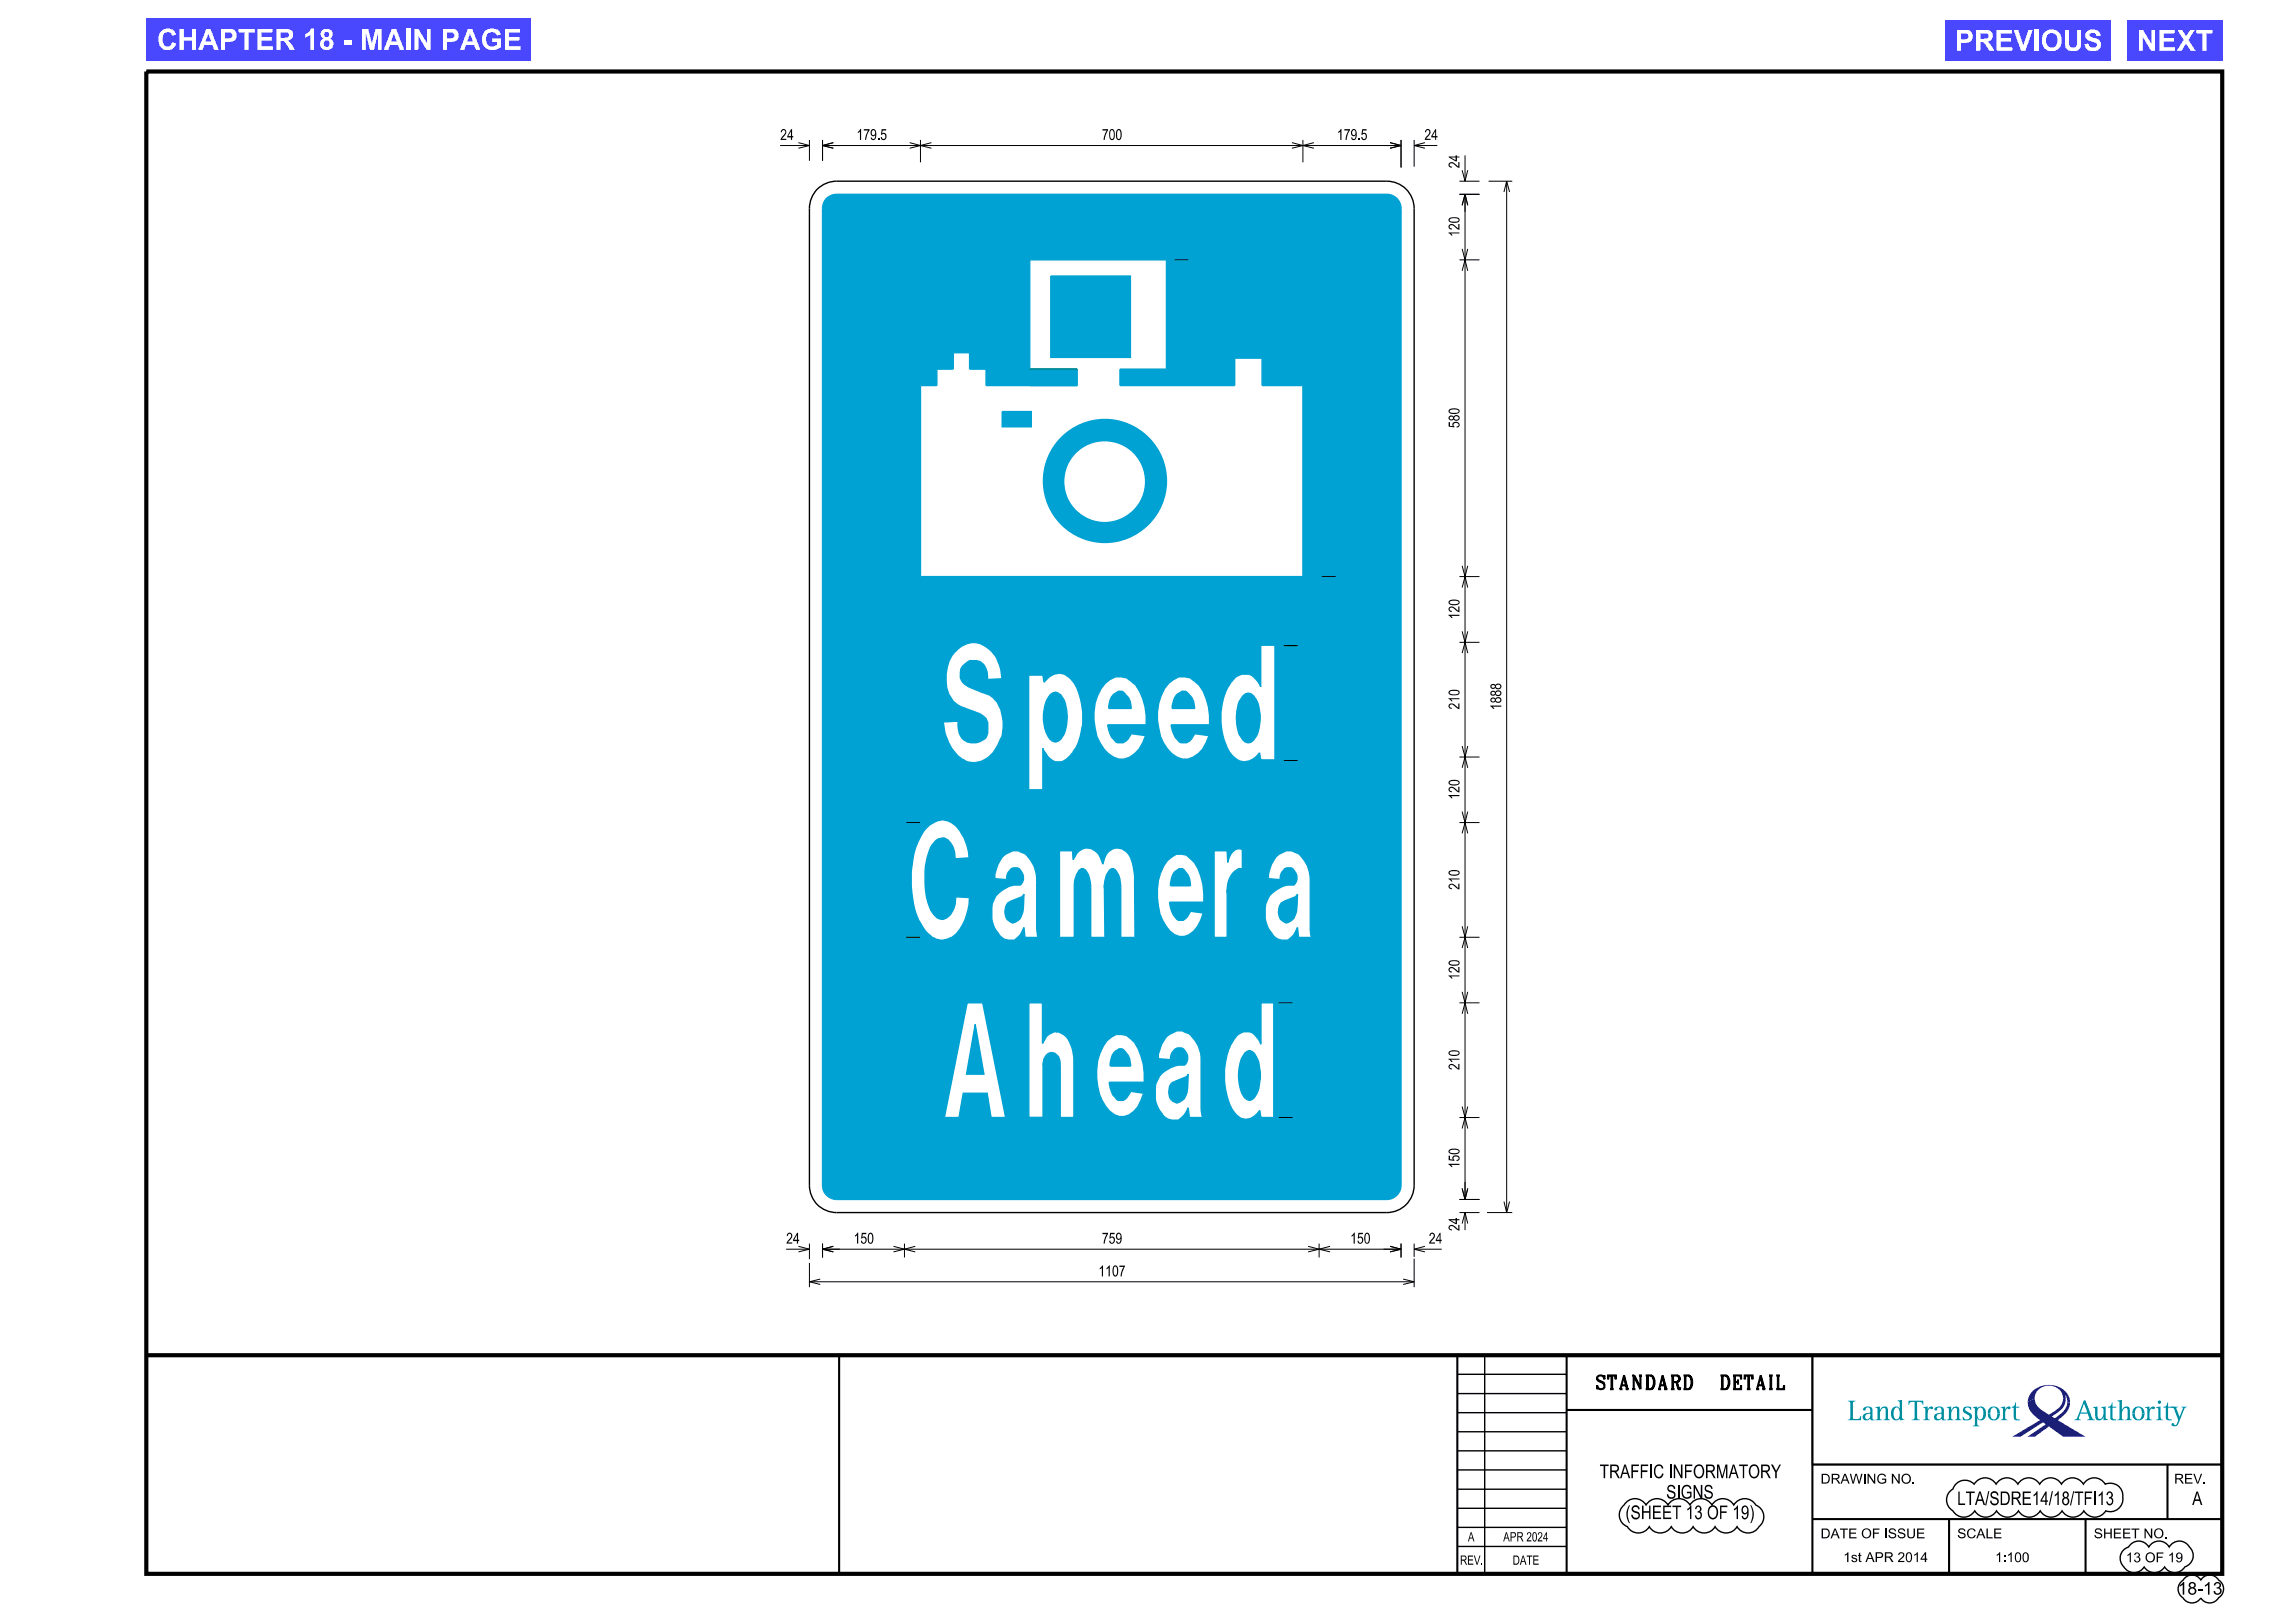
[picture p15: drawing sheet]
<svg xmlns="http://www.w3.org/2000/svg" width="420mm" height="297mm" viewBox="0 0 420 297" stroke-linecap="round" stroke-linejoin="round" font-family="sans-serif">
<defs><g id="words">
<g font-size="3.8" fill="#fff">
<text x="28.7" y="9.1">CHAPTER 18 - MAIN PAGE</text>
<text x="357.8" y="9.3">PREVIOUS</text>
<text x="391.1" y="9.3">NEXT</text>
</g>
<g font-size="2.5">
<text x="292.3" y="254.2">STANDARD</text>
<text x="313.9" y="254.2">DETAIL</text>
<text x="292.8" y="270.5">TRAFFIC INFORMATORY</text>
<text x="304.9" y="274.3">SIGNS</text>
<text x="358.2" y="275.4">LTA/SDRE14/18/TFI13</text>
<text x="401.2" y="275.4">A</text>
<text x="297.5" y="278">(SHEET 13 OF 19)</text>
</g>
<text font-size="2.3" x="398.5" y="291.8">18-13</text>
<g font-size="2">
<text x="142.8" y="25.6">24</text>
<text x="156.7" y="25.6">179.5</text>
<text x="201.6" y="25.6">700</text>
<text x="244.7" y="25.6">179.5</text>
<text x="260.7" y="25.6">24</text>
<text x="143.9" y="227.6">24</text>
<text x="156.2" y="227.6">150</text>
<text x="201.6" y="227.6">759</text>
<text x="247.1" y="227.6">150</text>
<text x="261.5" y="227.6">24</text>
<text x="201" y="233.6">1107</text>
</g>
<g font-size="1.8">
<text x="333.2" y="271.5">DRAWING NO.</text>
<text x="397.9" y="271.5">REV.</text>
<text x="333.2" y="281.5">DATE OF ISSUE</text>
<text x="358.2" y="281.5">SCALE</text>
<text x="383.2" y="281.5">SHEET NO.</text>
<text x="337.3" y="285.8">1st APR 2014</text>
<text x="365.1" y="285.9">1:100</text>
<text x="389" y="285.9">13 OF 19</text>
</g>
<g font-size="1.7">
<text x="267.2" y="286.3">REV.</text>
<text x="268.6" y="282.1">A</text>
<text x="275.1" y="282.1">APR 2024</text>
<text x="276.8" y="286.3">DATE</text>
</g>
</g></defs>
<g fill="#00a2d3">
<path d="M178.5 187.5l1.6 9.1h-3.2z"/>
<path d="M192.3 50.5h14.6v14.9h-14.6z"/>
<path d="M183.4 75.3h5.3v2.8h-5.3z"/>
<path d="M192.2 127.2a1.23 1.23 0 0 1 1.9 0 6.4 6.4 0 0 1 1.2 4.1 6.3 6.3 0 0 1-1.2 4 1.23 1.23 0 0 1-1.9 0 7.5 7.5 0 0 1 0-8.1z" fill-rule="evenodd"/>
<path d="M203.7 127.2l.4-.3a1.21 1.21 0 0 1 2 .3 3.2 3.2 0 0 1 .9 2.4h-4.1l.2-1.4z" fill-rule="evenodd"/>
<path d="M215.3 127.2l.4-.3a1.25 1.25 0 0 1 2 .3 3.4 3.4 0 0 1 1 2.4h-4.2l.3-1.4z" fill-rule="evenodd"/>
<path d="M184.4 165.3l.6-.4 2-.8 .4-.5a7.3 7.3 0 0 1-.7 4.5l-.9 .6-.5 .2a2.25 2.25 0 0 1-.9-3.6z" fill-rule="evenodd"/>
<path d="M214.9 159.6l.4-.3a.95 .95 0 0 1 1.3-.2 3.8 3.8 0 0 1 1.3 3h-3.7l.2-1.5z" fill-rule="evenodd"/>
<path d="M191 88a11.2 11.2 0 0 0 22.5 0 11.2 11.2 0 0 0-22.5 0zM194.7 88.1a7.5 7.5 0 0 1 15 0 7.5 7.5 0 0 1-15 0z" fill-rule="evenodd"/>
<path d="M192.3 50.5h14.6v14.9h-14.6z" fill-rule="evenodd"/>
<path d="M183.4 75.3h5.3v2.8h-5.3z" fill-rule="evenodd"/>
<path d="M234.5 165.3l.5-.4 2.1-.8 .4-.5a7.3 7.3 0 0 1-.7 4.5l-.9 .6-.5 .2a2.25 2.25 0 0 1-.9-3.6z" fill-rule="evenodd"/>
<path d="M203.9 192.6l.7-.5a.88 .88 0 0 1 1 0 3.8 3.8 0 0 1 1.3 3h-3.7l.2-1.5z" fill-rule="evenodd"/>
<path d="M214.4 198.2l2.7-1.1 .4-.5-.2 2.4a2.97 2.97 0 0 1-1.4 2.7l-.5 .2a2.02 2.02 0 0 1-1.4-2.9z" fill-rule="evenodd"/>
<path d="M227.5 127.3a1.2 1.2 0 0 1 1.9 0 6.7 6.7 0 0 1 1.2 4 9.3 9.3 0 0 1-.6 3.3 1.72 1.72 0 0 1-1.6 1.3 2.45 2.45 0 0 1-1.7-1.8 8.3 8.3 0 0 1 .3-6.1z" fill-rule="evenodd"/>
<path d="M227.8 192.8a1.06 1.06 0 0 1 1.8 0 8.1 8.1 0 0 1 0 8.1 1.06 1.06 0 0 1-1.8 0 7 7 0 0 1-1.1-4.2 6.9 6.9 0 0 1 1.1-3.9z" fill-rule="evenodd"/>
<path d="M151.3 36.3l1-.6 .8-.1h100.7a2.59 2.59 0 0 1 2.6 2.6v178.7a2.65 2.65 0 0 1-2.6 2.6h-100.7a2.59 2.59 0 0 1-2.6-2.6v-178.7l.3-1.2zM174.7 119.4a7.9 7.9 0 0 0-1.1 7.6l.8 1.3 .8 .7 4.2 1.6 1 .9a3.6 3.6 0 0 1-.1 3.6 2.93 2.93 0 0 1-4.8-1l-.2-1.1v-1l-2.7 .1a9.1 9.1 0 0 0 3.5 6.8 4.2 4.2 0 0 0 5.7-1.1l.7-1.2a7.6 7.6 0 0 0-.3-8.4 3.8 3.8 0 0 0-2.5-1.5l-2.4-1a2.52 2.52 0 0 1-1.5-3 2.52 2.52 0 0 1 2.9-1.8 2.39 2.39 0 0 1 2 2.1l.1 1.4 2.6-.2a8 8 0 0 0-2.2-5.3 4.2 4.2 0 0 0-6.5 .5zM202.3 125a10.1 10.1 0 0 0-.3 12.1 4.2 4.2 0 0 0 3.7 1.8 5.6 5.6 0 0 0 4-4.3l-2.7-.3a2.15 2.15 0 0 1-2.8 1.5 4.2 4.2 0 0 1-1.5-3.2h7.1a11.2 11.2 0 0 0-2-7.3l-.8-.6a3.3 3.3 0 0 0-4.7 .3zM213.9 125a10 10 0 0 0 .5 12.9 3.4 3.4 0 0 0 4.9 0l.8-.8 1.2-2.5-2.6-.3a2.12 2.12 0 0 1-2.9 1.5 4.6 4.6 0 0 1-1.5-3.2h7.1a11.2 11.2 0 0 0-2-7.3l-.7-.6a3.1 3.1 0 0 0-3.9-.3zM169.9 151.2a12 12 0 0 0-3 7.4 20.3 20.3 0 0 0 1.2 9.8 6.8 6.8 0 0 0 3.2 3.5 3.9 3.9 0 0 0 4.4-1.9 11.2 11.2 0 0 0 1.7-5.8l-2.5-.1a4 4 0 0 1-2.3 4.1 1.89 1.89 0 0 1-1.7-.8 10.2 10.2 0 0 1-1.6-5.6 13.7 13.7 0 0 1 1.2-7.1 2.02 2.02 0 0 1 2.6-1.2 3.7 3.7 0 0 1 1.7 3.7l2.5-.2a8.3 8.3 0 0 0-3.2-6.5 3.2 3.2 0 0 0-3.8 .4zM183.4 156.8a6.8 6.8 0 0 0-1.3 4l2.1 .2a2.11 2.11 0 0 1 1.3-2.2 1.32 1.32 0 0 1 1.6 1 1.76 1.76 0 0 1-.4 2.2 5.2 5.2 0 0 0-4.5 1.9 6 6 0 0 0 1.6 8l.7 .1h1.2a4.2 4.2 0 0 0 1.7-2.3l.2 1.9h2.5l-.2-.2-.2-1.4v-9.4a6.1 6.1 0 0 0-2.2-4.4 4.1 4.1 0 0 0-2.2-.5l-1.3 .6zM193.9 155.7v15.9h2.7v-9.6a3.6 3.6 0 0 1 1.3-3h.3a3.5 3.5 0 0 1 1.4 3.1v9.5h2.6l-.1-9.6a3.5 3.5 0 0 1 1.4-3h.3a3.6 3.6 0 0 1 1.3 3.1v9.5h2.6l-.1-9.6a10.7 10.7 0 0 0-1-5.7 2.4 2.4 0 0 0-2.4-1.1 2.4 2.4 0 0 0-2 1.6l-.4 1.3-.3-.8a2.53 2.53 0 0 0-1.8-2 2.53 2.53 0 0 0-2.6 .9l-.7 1.1-.1-1.6zM213.6 157.5a11.2 11.2 0 0 0-.2 12 3.2 3.2 0 0 0 4.2 1.6 6.2 6.2 0 0 0 2.6-4l-2.3-.3-.9 1.3-.5 .3h-.8a4.1 4.1 0 0 1-1.7-3.3h6.3a11.8 11.8 0 0 0-1.7-7.3l-.7-.6a2.52 2.52 0 0 0-3.5-.4zM233.5 156.8a6.8 6.8 0 0 0-1.4 4l2.1 .2a2.11 2.11 0 0 1 1.3-2.2 1.32 1.32 0 0 1 1.7 1 1.76 1.76 0 0 1-.4 2.2 5.2 5.2 0 0 0-4.5 1.9 6 6 0 0 0 1.6 8l.7 .1h1.1a4 4 0 0 0 1.8-2.3l.1 1.9h2.6l-.2-.2-.2-1.4v-9.4a6.1 6.1 0 0 0-2.2-4.4 4.1 4.1 0 0 0-2.2-.5l-1.3 .6zM177 183.5l-4.2 21h2.7l.8-4.4h4.4l.7 4.4h2.6l-4.2-21zM202.6 190.5a10.9 10.9 0 0 0-.2 12 3.3 3.3 0 0 0 4.3 1.5l.8-.7 .7-.8 1.1-2.4-2.4-.4a2.04 2.04 0 0 1-2.3 1.7l-.2-.2a4.1 4.1 0 0 1-1.4-3.2h6.4a11.7 11.7 0 0 0-1.8-7.2l-.7-.7a2.9 2.9 0 0 0-4.3 .4zM213.4 189.8a7.2 7.2 0 0 0-1.4 3.9l2.2 .2a1.93 1.93 0 0 1 2.1-2.1 1.91 1.91 0 0 1 .4 3.1 5.5 5.5 0 0 0-4.5 2 6 6 0 0 0 1.1 7.6l.5 .3 .7 .2h1.2a4.4 4.4 0 0 0 1.8-2.3l.2 1.8h2.5l-.2-.2-.2-1.3v-9.4a6.1 6.1 0 0 0-2.2-4.5l-1.2-.5h-1l-1.4 .7zM188.5 47.6v20h8.6v3h-16.7v-3h-3v-3h-3v3h-3v3h-2.9v34.9h69.9v-34.9h-7.4v-5.1h-5v5.1h-21v-3h8.5v-20zM188.2 123.5v21h2.7v-7.6a4 4 0 0 0 2.2 2.5h1.2a7.3 7.3 0 0 0 3.6-5.6 12.1 12.1 0 0 0-.1-5.6l-.2-.9a5.8 5.8 0 0 0-2.8-3.9 3.2 3.2 0 0 0-3.7 1.4l-.2-1.3zM230.7 118.1v7.6a3 3 0 0 0-3.9-2.2 5.1 5.1 0 0 0-2.4 2.8 13.2 13.2 0 0 0-.7 7.6 7.5 7.5 0 0 0 2.8 5.2 3.1 3.1 0 0 0 4-1.3l.2 1.3h2.6v-21zM222.1 155.7v15.9h2.5v-8.8a4.2 4.2 0 0 1 2.1-3.8h.7v-3.5a1.66 1.66 0 0 0-2.3 1.2l-.4 1.1-.1-2.1zM188.3 183.5v21h2.6v-9.9a1.83 1.83 0 0 1 1.6-2 1.92 1.92 0 0 1 1.5 2.2v9.7h2.5v-11.1l-.1-.5a5.2 5.2 0 0 0-1.8-3.6 2.13 2.13 0 0 0-3 .3l-.8 1.4v-7.5zM230.8 183.5v7.6l-.5-1a2.6 2.6 0 0 0-2.7-1.3 4.2 4.2 0 0 0-2.6 3 14 14 0 0 0-.7 7.6 7.6 7.6 0 0 0 2.6 5.1 2.46 2.46 0 0 0 3.3-.8l.3-.5 .3 1.3h2.3v-21z" fill-rule="evenodd"/>
<path d="M203.7 127.2l.9-.7h.7a3.5 3.5 0 0 1 1.7 3.1h-4.1a3.5 3.5 0 0 1 .8-2.4z" fill-rule="evenodd"/>
<path d="M215.3 127.2l.4-.3a1.13 1.13 0 0 1 1.5-.2l.9 1 .3 .6 .3 1.3h-4.2a4 4 0 0 1 .8-2.4z" fill-rule="evenodd"/>
<path d="M184.4 165.3l.6-.4 2-.8 .4-.5a7.3 7.3 0 0 1-.7 4.5l-.9 .6-.5 .2a2.25 2.25 0 0 1-.9-3.6z" fill-rule="evenodd"/>
<path d="M214.9 159.6l.9-.6h.6a3.6 3.6 0 0 1 1.5 3.1h-3.7a4.4 4.4 0 0 1 .7-2.5z" fill-rule="evenodd"/>
<path d="M234.5 165.3l.5-.4 2.1-.8 .4-.5a7.3 7.3 0 0 1-.7 4.5l-.9 .6-.5 .2a2.25 2.25 0 0 1-.9-3.6z" fill-rule="evenodd"/>
<path d="M203.9 192.6l.9-.7h.6a3.6 3.6 0 0 1 1.5 3.2h-3.7a4.1 4.1 0 0 1 .7-2.5z" fill-rule="evenodd"/>
<path d="M214.4 198.2l2.7-1.1 .4-.5-.2 2.4a2.97 2.97 0 0 1-1.4 2.7l-.5 .2a2.02 2.02 0 0 1-1.4-2.9z" fill-rule="evenodd"/>
<path d="M191 88a11.3 11.3 0 0 0 22.5 0 11.3 11.3 0 0 0-22.5 0zM194.7 88.1a7.5 7.5 0 0 1 15 0 7.5 7.5 0 0 1-15 0z" fill-rule="evenodd"/>
<path d="M192.2 127.2a1.23 1.23 0 0 1 1.9 0 7.5 7.5 0 0 1 1.1 5.4 4 4 0 0 1-1.5 3 1.1 1.1 0 0 1-1.5-.3 7.4 7.4 0 0 1 0-8.1z" fill-rule="evenodd"/>
<path d="M227.5 127.3a1.2 1.2 0 0 1 1.9 0 7.3 7.3 0 0 1 0 8.1 1.19 1.19 0 0 1-1.9 0 6.2 6.2 0 0 1-1.2-4.3 5.8 5.8 0 0 1 1.2-3.8z" fill-rule="evenodd"/>
<path d="M227.8 192.8a1.06 1.06 0 0 1 1.8 0 8 8 0 0 1 0 8.1 1.06 1.06 0 0 1-1.8 0 8 8 0 0 1 0-8.1z" fill-rule="evenodd"/>
</g>
<path d="M26.8 13.1h379.9v274.9h-379.9zM26.8 248h379.9" fill="none" stroke="#000" stroke-width=".76" stroke-linecap="butt"/>
<path d="M153.6 248v40M266.7 248v40M286.7 258h45M286.7 248v40M331.7 248v40M331.7 268h75M331.7 278h75M356.7 278v10M381.7 278v10M396.7 268v10" fill="none" stroke="#000" stroke-width=".38"/>
<path d="M266.7 258.5h20M266.7 255h20M266.7 251.5h20M271.7 248v40M331.7 248h75v20h-75zM266.7 279.5h20M266.7 276h20M266.7 272.5h20M266.7 269h20M266.7 265.5h20M266.7 262h20M266.7 283h20" fill="none" stroke="#000" stroke-width=".25"/>
<g fill="#008c95">
<path d="M338.2 256.3h1.4v.1l-.3 .1-.2 .2v2.7a.28 .28 0 0 0 .4 .3l.7-.1 .3-.5h.1v.8h-2.4l.4-.4v-2.8z" fill-rule="evenodd"/>
<path d="M341.1 257.6l-.1 .1a.27 .27 0 0 0 0 .3 .27 .27 0 0 0 .4 .1 .27 .27 0 0 0 .1-.4l.2-.1a.54 .54 0 0 1 .6 .7v.2l-.5 .1a.73 .73 0 0 0-.9 .4 .73 .73 0 0 0 .3 .9h.5l.6-.4 .2 .4h.5v-.1a.22 .22 0 0 1-.2 0 .22 .22 0 0 1-.1-.3l-.1-1.8-.5-.3h-.5zM341.4 259l.3-.2 .6-.1-.1 .7-.4 .3h-.2l-.2-.2z" fill-rule="evenodd"/>
<path d="M343.2 257.5l.8-.1v.7l.5-.6 .2-.1 .6 .1 .2 .4v1.5a.33 .33 0 0 0 .4 .4v.1h-1.2l.4-.3v-1.7l-.2-.3-.4 .1-.4 .7-.1 1.2 .4 .3h-1.2l.1-.1a.29 .29 0 0 0 .2-.1 .29 .29 0 0 0 .1-.3v-1.6z" fill-rule="evenodd"/>
<path d="M347.3 256.3l.8-.1v3.3l.4 .3-.8 .1v-.4l-.3 .4h-.4a1.41 1.41 0 0 1-.6-2.3l.4-.2h.4l.5 .4v-1.2zM346.8 257.7l-.3 .7 .1 .9a.5 .5 0 0 0 .6 .4 .5 .5 0 0 0 .4-.5l.1-.9-.2-.5a.47 .47 0 0 0-.7-.1z" fill-rule="evenodd"/>
<path d="M349.3 256.3h2.7v.8h-.1l-.3-.5-.8-.1v2.9l.2 .3 .4 .1v.1h-1.6v-.1l.5-.1 .1-.2v-3l-.7 .1-.2 .1-.1 .4h-.1z" fill-rule="evenodd"/>
<path d="M352 257.5l.8-.1v.5l.3-.4 .5-.1 .2 .3-.4 .2a.41 .41 0 0 0-.5 0 .41 .41 0 0 0-.1 .5v1.2l.4 .3h-1.2l.4-.3v-1.8z" fill-rule="evenodd"/>
<path d="M354.1 257.6l.5-.2 .7 .1a.6 .6 0 0 1 .4 .7v1.3a.25 .25 0 0 0 .2 .3 .25 .25 0 0 0 .2 0v.1h-.6l-.2-.4-.3 .4h-.6l-.4-.4a.89 .89 0 0 1 1.1-1h.2v-.6l-.1-.3h-.3a.44 .44 0 0 0-.5 .5 .26 .26 0 0 1-.4-.1 .26 .26 0 0 1 .1-.4zM354.5 259l-.1 .4 .3 .3 .3-.1 .3-.2v-.7z" fill-rule="evenodd"/>
<path d="M356.3 257.5l.8-.1v.7l.4-.6 .3-.1 .6 .1 .2 .4v1.7l.4 .3h-1.2l.3-.3v-1.7l-.2-.3-.3 .1-.2 .2-.3 .7v.9l.4 .4h-1.2l.4-.3v-1.8z" fill-rule="evenodd"/>
<path d="M359.4 257.6l.4-.2 .9 .1 .1 .5h-.2l-.2-.4h-.4a.41 .41 0 0 0-.3 .4 .41 .41 0 0 0 .4 .4l.7 .5 .1 .4-.1 .3-.6 .3h-1v-.6h.1l.2 .3 .2 .1h.5l.3-.3-.2-.4-1-.7-.1-.5z" fill-rule="evenodd"/>
<path d="M361 257.5l.4 .3v2.8a.28 .28 0 0 1-.4 .3v.1h1.3l-.5-.3v-1.2l.3 .3 .4 .1a1.23 1.23 0 0 0 .9-1.7v-.1a.84 .84 0 0 0-.7-.7 .84 .84 0 0 0-.9 .4v-.4zM362.1 257.7a.58 .58 0 0 1 .7 0 .58 .58 0 0 1 .2 .6l-.1 1a.51 .51 0 0 1-.7 .4 .51 .51 0 0 1-.3-.7v-.8z" fill-rule="evenodd"/>
<path d="M364.1 257.7l.7-.3a1.11 1.11 0 0 1 1.2 1.3h-.5l-.1-.7a.59 .59 0 0 0-.7-.4 .59 .59 0 0 0-.4 .7l-.1 .4h-.4l.1-.6z" fill-rule="evenodd"/>
<path d="M363.8 258.7h.4l.1 .6a.58 .58 0 0 0 .7 .4 .58 .58 0 0 0 .5-.6v-.4h.5l-.3 .8a1.11 1.11 0 0 1-1.3 .3 1.11 1.11 0 0 1-.6-1.1z" fill-rule="evenodd"/>
<path d="M366.1 257.5l.9-.1v.5l.3-.4 .5-.1 .1 .3-.3 .2a.41 .41 0 0 0-.5 0 .41 .41 0 0 0-.1 .5v1.2l.4 .3h-1.3l.4-.2 .1-.3v-1.5l-.1-.2z" fill-rule="evenodd"/>
<path d="M368.8 256.6h.1v.8h.6v.2h-.6l.1 2 .2 .1h.4v.2h-.7a.56 .56 0 0 1-.4-.8v-1.5h-.3v-.2l.3-.1z" fill-rule="evenodd"/>
<path d="M381.4 256.3l-1.2 3.1-.6 .5h1.2v-.1a.28 .28 0 0 1-.3-.1 .28 .28 0 0 1 0-.4l.2-.6h1.4l.2 .7a.24 .24 0 0 1 .1 .3 .24 .24 0 0 1-.3 .1l-.1 .1h1.4l-.6-.5-1.2-3.1zM381.4 256.9l.6 1.6h-1.2z" fill-rule="evenodd"/>
<path d="M383 257.5l.9-.1v1.8v.3l.4 .2 .4-.2 .3-.7-.1-1.1-.4-.2 .8-.1v2l.1 .2 .4 .2-.8 .1-.1-.6-.4 .6h-.7l-.4-.7v-1.4z" fill-rule="evenodd"/>
<path d="M386.5 256.6h.1v.8h.7v.2h-.7v1.9l.2 .2h.5v.2h-.7a.54 .54 0 0 1-.4-.8v-1.5h-.4v-.2l.5-.2z" fill-rule="evenodd"/>
<path d="M387.5 256.3l.8-.1v1.9l.5-.6 .6-.1 .2 .1 .2 .5v1.4a.29 .29 0 0 0 .1 .3 .29 .29 0 0 0 .3 .1v.1h-1.3l.5-.4v-1.6l-.2-.2a.87 .87 0 0 0-.9 1.1v.6a.33 .33 0 0 0 .4 .4v.1h-1.2v-.1a.29 .29 0 0 0 .3-.1 .29 .29 0 0 0 .1-.3v-2.8z" fill-rule="evenodd"/>
<path d="M390.2 258.7h.5l.1 .6a.6 .6 0 0 0 .7 .4 .6 .6 0 0 0 .5-.7v-.3h.5l-.1 .5-.2 .3a1.11 1.11 0 0 1-1.3 .3 1.11 1.11 0 0 1-.7-1.1z" fill-rule="evenodd"/>
<path d="M390.5 257.7l.8-.3a1.11 1.11 0 0 1 1.2 1.3h-.5l-.1-.6a.6 .6 0 0 0-.7-.5 .6 .6 0 0 0-.5 .7v.4h-.5l.1-.6z" fill-rule="evenodd"/>
<path d="M392.6 257.5l.8-.1v.5l.3-.4 .5-.1 .2 .3-.4 .2a.41 .41 0 0 0-.5 0 .41 .41 0 0 0-.1 .5v1.2l.4 .3h-1.2l.4-.3v-1.8z" fill-rule="evenodd"/>
<path d="M394.6 257.5l.8-.1v2.2l.4 .3h-1.2l.4-.4v-1.6z" fill-rule="evenodd"/>
<path d="M396.6 256.6h.2v.8h1.2v.2h-1.2v1.9l.2 .2h.4v.2h-.7a.54 .54 0 0 1-.4-.8v-1.5h-.4v-.2l.5-.1z" fill-rule="evenodd"/>
<path d="M397.4 257.4h1.2v.1a.27 .27 0 0 0-.3 .2 .27 .27 0 0 0 .1 .3l.5 1.3 .6-1.5a.21 .21 0 0 0-.1-.2 .21 .21 0 0 0-.2-.1v-.1h1l-.5 .5-1.2 2.8-.3 .3h-.4a.3 .3 0 0 1-.4-.2 .3 .3 0 0 1 .3-.4 .3 .3 0 0 1 .3 .4l.3-.1 .3-.8-.8-2.2-.4-.1z" fill-rule="evenodd"/>
<circle cx="395.2" cy="256.6" r=".31"/>
</g>
<g fill="#171c8f">
<path d="M371.1 256.6l1.3-.7a3.5 3.5 0 0 0 2.2 2.8 .65 .65 0 0 0 1-.2 3.2 3.2 0 0 0 2-2.6l.4 .2a3.5 3.5 0 0 1-2.2 2.9l-.3 .2 .5 .3 .8-.5a3.2 3.2 0 0 0 1.5-2.3l.5-.1a3.9 3.9 0 0 1-2.1 3.2l-.1 .1 5 3h-4l-2.6-1.9-2.6 1.9h-1.3l3.3-2.3-.5-.3-4.2 2.6h-1.4l5-3-.4-.3a3.7 3.7 0 0 1-1.8-3z" fill-rule="evenodd"/>
<path d="M371.8 254.7a4.3 4.3 0 0 1 6.9 1l.1 .9-.5 .1-.1-.8-.3-.7 .1 .9-.4-.2a2.64 2.64 0 0 0-2.6-2.3 2.64 2.64 0 0 0-2.6 2.2v.1l-1.3 .7 .1-.7z" fill-rule="evenodd"/>
</g>
<path d="M297.5 275a2.31 2.31 0 0 1 3.7 .4 2.32 2.32 0 0 1 4.1 0 2.32 2.32 0 0 1 4 0 2.32 2.32 0 0 1 4 0 2.29 2.29 0 0 1 4 0 2.32 2.32 0 0 1 4 0 2.3 2.3 0 0 1 .6 4 2.32 2.32 0 0 1-4 0 2.32 2.32 0 0 1-4 0 2.32 2.32 0 0 1-4.1 0 2.29 2.29 0 0 1-3.9 0 2.32 2.32 0 0 1-4.1 0 2.32 2.32 0 0 1-4 0 2.3 2.3 0 0 1-.6-4zM357.9 271.7a2.31 2.31 0 0 1 3.4-.1 2.32 2.32 0 0 1 4 0 2.29 2.29 0 0 1 4 0 2.29 2.29 0 0 1 4 0 2.29 2.29 0 0 1 4 0 2.32 2.32 0 0 1 4 0 2.29 2.29 0 0 1 4 0 2.29 2.29 0 0 1 3.2 2.4 2.31 2.31 0 0 1-3.1 2.5 2.32 2.32 0 0 1-4 0 2.29 2.29 0 0 1-4 0 2.29 2.29 0 0 1-4 0 2.29 2.29 0 0 1-4 0 2.32 2.32 0 0 1-4 0 2.29 2.29 0 0 1-4 0 2.29 2.29 0 0 1-4 0 2.29 2.29 0 0 1 0-4zM388.7 283.5a2.59 2.59 0 0 0 1.4-1.1 2.1 2.1 0 0 1 3.1 .7 2.15 2.15 0 0 1 3.8 0 2.12 2.12 0 0 1 3.7 0 2.15 2.15 0 0 1-.9 3.6 2.15 2.15 0 0 1-3.7 0 2.18 2.18 0 0 1-3.7 0 2.15 2.15 0 0 1-3.7 0 2.15 2.15 0 0 1 0-3.2zM399.7 288.9a1.87 1.87 0 0 1 3.1 .2 1.89 1.89 0 0 1 3.2 0 1.89 1.89 0 0 1 0 3.3 1.88 1.88 0 0 1-3.2 0 1.89 1.89 0 0 1-3.3 0 1.89 1.89 0 0 1 0-3.2z" fill="none" stroke="#000" stroke-width=".25"/>
<g fill="#4a48ff">
<path d="M26.8 3.3h70.4v7.8h-70.4z"/>
<path d="M356 3.7h30.3v7.4h-30.3z"/>
<path d="M389.3 3.7h17.4v7.4h-17.4z"/>
</g>
<path d="M149.6 34.6l.9-.7 1-.5 1.6-.2h100.7a5 5 0 0 1 5 5v178.7a5 5 0 0 1-5 5h-100.7a4.9 4.9 0 0 1-5-5v-178.7l.3-1.7 .5-1zM188.5 67.6h8.6" fill="none" stroke="#000" stroke-width=".25"/>
<g fill="none" stroke="#00a2d3" stroke-width=".25">
<path d="M151.3 36.3l1-.6 .8-.1h100.7a2.59 2.59 0 0 1 2.6 2.6v178.7a2.65 2.65 0 0 1-2.6 2.6h-100.7a2.59 2.59 0 0 1-2.6-2.6v-178.7l.3-1.2zM188.5 47.6h25v20h-8.5v3h21v-5.1h5v5.1h7.4v34.9h-69.9v-34.9h2.9v-3h3v-3h3v3h3v3h16.7v-3h-8.6zM192.3 50.5h14.6v14.9h-14.6zM183.4 75.3h5.3v2.8h-5.3zM174.7 119.4a4.2 4.2 0 0 1 6.8-.2 8.3 8.3 0 0 1 1.9 5l-2.6 .2a3.5 3.5 0 0 0-1.4-3.3 3.4 3.4 0 0 0-2.2 0 2.55 2.55 0 0 0-1.5 2.3 2.55 2.55 0 0 0 1.6 2.3l2.4 1a5 5 0 0 1 3.8 4.6 7.2 7.2 0 0 1-1 5.3 4.7 4.7 0 0 1-5.9 2.6 8 8 0 0 1-3.9-6.4l-.1-.7 2.7-.1a3.5 3.5 0 0 0 1.8 3.8 3.1 3.1 0 0 0 3.5-1l.2-1.2a2.56 2.56 0 0 0-1.4-3l-3.5-1.3a5.2 5.2 0 0 1-2.8-4.5 7.6 7.6 0 0 1 1.6-5.4zM192.2 127.2a1.23 1.23 0 0 1 1.9 0 6.4 6.4 0 0 1 1.2 4.1 6.3 6.3 0 0 1-1.2 4 1.23 1.23 0 0 1-1.9 0 7.5 7.5 0 0 1 0-8.1zM198.2 132.5a10.2 10.2 0 0 1-2.4 5.9 2.51 2.51 0 0 1-3.5 .5l-.6-.5-.8-1.5v7.6h-2.7v-21h2.7l.2 1.3a3.5 3.5 0 0 1 3.7-1.4 5.4 5.4 0 0 1 2.8 3.9 15.7 15.7 0 0 1 .6 5.3M202.3 125a3.2 3.2 0 0 1 4.7-.3l.8 .6a11.1 11.1 0 0 1 2 7.3h-7.1l.1 .5a3.4 3.4 0 0 0 1.7 2.8 1.78 1.78 0 0 0 2.2-1.1l.3-.5 2.7 .3a5.8 5.8 0 0 1-4 4.3 4.2 4.2 0 0 1-3.7-1.8 8.5 8.5 0 0 1-1.8-5.3 8.9 8.9 0 0 1 2.1-6.8zM203.7 127.2l.4-.3a1.21 1.21 0 0 1 2 .3 3.2 3.2 0 0 1 .9 2.4h-4.1l.2-1.4zM213.9 125a3.3 3.3 0 0 1 3.9-1 6 6 0 0 1 2.9 3.8l.5 1.5 .2 1.7v1.6h-7.1l.1 .5a3.6 3.6 0 0 0 1.8 2.8 1.76 1.76 0 0 0 2.1-1.1l.4-.5 2.6 .3a5.7 5.7 0 0 1-3.9 4.3 4.1 4.1 0 0 1-3.7-1.8 10.1 10.1 0 0 1 .2-12.1zM215.3 127.2l.4-.3a1.25 1.25 0 0 1 2 .3 3.4 3.4 0 0 1 1 2.4h-4.2l.3-1.4zM223.4 130v1.3a11.4 11.4 0 0 0 2.1 7 2.83 2.83 0 0 0 4.6 0l.4-.5 .2 1.3h2.6v-21h-2.6v7.6a3 3 0 0 0-3.9-2.2 5.5 5.5 0 0 0-2.2 2.3l-.2 .5a11.4 11.4 0 0 0-1 3.8"/>
<path d="M227.5 127.3a1.2 1.2 0 0 1 1.9 0 6.7 6.7 0 0 1 1.2 4 9.3 9.3 0 0 1-.6 3.3 1.72 1.72 0 0 1-1.6 1.3 2.45 2.45 0 0 1-1.7-1.8 8.3 8.3 0 0 1 .3-6.1zM169.4 151.7a3.7 3.7 0 0 1 4.7-1.2 7.8 7.8 0 0 1 3.1 5.3l.1 1.2-2.5 .2a3.8 3.8 0 0 0-2-3.9 2.79 2.79 0 0 0-2.7 2.4 16.7 16.7 0 0 0 .3 10.9 2.47 2.47 0 0 0 2.2 1.6 3.2 3.2 0 0 0 2.2-2.8l.1-1.3 2.5 .1a9 9 0 0 1-3 7.2 3.4 3.4 0 0 1-4.7-.7 12 12 0 0 1-2.8-7.4 19.7 19.7 0 0 1 1-9.1zM183.4 156.8a4.3 4.3 0 0 1 2.4-1.1h.5a4.2 4.2 0 0 1 2.9 2.8l.5 2.1v9.4l.2 1.4 .2 .2h-2.5l-.2-1.9a4.2 4.2 0 0 1-1.7 2.3 2.97 2.97 0 0 1-2.7-.8 6.1 6.1 0 0 1-1.5-4.9 4.7 4.7 0 0 1 3.5-4.2l1.3-.1a.94 .94 0 0 0 1-1 2.19 2.19 0 0 0-1.1-2.2 1.47 1.47 0 0 0-1.7 .8l-.2 .5-.1 .9-2.1-.2a6.8 6.8 0 0 1 1.3-4zM213.6 157.5l.8-.7a2.52 2.52 0 0 1 3.5 .4 7.5 7.5 0 0 1 2.2 4.6l.2 3.3h-6.3l.1 .5a3.9 3.9 0 0 0 1.6 2.8 1.53 1.53 0 0 0 1.9-1.2l.3-.4 2.3 .3a6.2 6.2 0 0 1-2.6 4 2.79 2.79 0 0 1-3.5-.7 9 9 0 0 1-2.3-6.2 9.7 9.7 0 0 1 1.8-6.7zM214.9 159.6l.4-.3a.95 .95 0 0 1 1.3-.2 3.8 3.8 0 0 1 1.3 3h-3.7l.2-1.5zM222.1 155.7v15.9M233.5 156.8a4.3 4.3 0 0 1 2.4-1.1h.5a4.2 4.2 0 0 1 2.9 2.8l.5 2.1v9.4l.2 1.4 .2 .2h-2.6l-.1-1.9a4 4 0 0 1-1.8 2.3 2.94 2.94 0 0 1-2.7-.8 6.3 6.3 0 0 1-.7-7.3 5.2 5.2 0 0 1 4.5-1.9 1.96 1.96 0 0 0-.5-3.2 1.47 1.47 0 0 0-1.7 .8l-.2 .5-.2 .9-2.1-.2a6.8 6.8 0 0 1 1.4-4zM184.4 165.3l.6-.4 2-.8 .4-.5a7.3 7.3 0 0 1-.7 4.5l-.9 .6-.5 .2a2.25 2.25 0 0 1-.9-3.6zM202.1 162l.1 9.6h-2.6v-9.5a3.5 3.5 0 0 0-1.4-3.1h-.3a3.6 3.6 0 0 0-1.3 3v9.6h-2.7v-15.9h2.4l.1 1.6a2.93 2.93 0 0 1 2.4-2.1 2.86 2.86 0 0 1 2.7 2.1l.3 .8 .3-.9a2.42 2.42 0 0 1 1.9-2 2.42 2.42 0 0 1 2.6 1.1 10.7 10.7 0 0 1 1 5.7l.1 9.6h-2.6v-9.1a4.2 4.2 0 0 0-1.3-3.5h-.3a3.5 3.5 0 0 0-1.4 3v.5M224.6 162.8v8.8h-2.5v-15.9h2.5l.1 2.1a2.95 2.95 0 0 1 1.8-2.5h.5l.4 .2v3.5a2.33 2.33 0 0 0-2.3 1.6 5.6 5.6 0 0 0-.5 2.8M234.5 165.3l.5-.4 2.1-.8 .4-.5a7.3 7.3 0 0 1-.7 4.5l-.9 .6-.5 .2a2.25 2.25 0 0 1-.9-3.6zM177 183.5h2.8l4.2 21h-2.6l-.7-4.4h-4.4l-.8 4.4h-2.7z"/>
<path d="M178.5 187.5l1.6 9.1h-3.2zM193.3 188.8h.2M196.5 193.6a5.6 5.6 0 0 0-1.9-4.3 2.14 2.14 0 0 0-3.1 .5l-.7 1.2v-7.5h-2.5v21h2.6v-9.7M196.5 193.4v11.1h-2.5v-9.7a1.72 1.72 0 0 0-2.1-2l-.2 .1a2.59 2.59 0 0 0-.8 2M202.6 190.5l.8-.7a2.76 2.76 0 0 1 3.5 .3 8 8 0 0 1 2.3 4.7l.2 3.2h-6.4l.1 .5a3.6 3.6 0 0 0 1.5 2.9 1.59 1.59 0 0 0 2.1-1.2l.2-.5 2.4 .4-.5 1.3a4.1 4.1 0 0 1-3.9 2.9 4.9 4.9 0 0 1-3.2-2.9 11.1 11.1 0 0 1 .9-10.9zM203.9 192.6l.7-.5a.88 .88 0 0 1 1 0 3.8 3.8 0 0 1 1.3 3h-3.7l.2-1.5zM213.4 189.8l.6-.5 .7-.3a2.22 2.22 0 0 1 2.4 0 3.1 3.1 0 0 1 1.7 1.5l.2 .5a5.4 5.4 0 0 1 .8 3.4v8.6l.2 1.3 .2 .2h-2.5l-.2-1.8a4.4 4.4 0 0 1-1.8 2.3 2.72 2.72 0 0 1-3.1-1.3 5.5 5.5 0 0 1-1.2-4.5 4.6 4.6 0 0 1 3.6-4.1l.6-.2h1.1a1.91 1.91 0 0 0-.4-3.1 1.65 1.65 0 0 0-2 1.3l-.1 .8-2.2-.2a7.2 7.2 0 0 1 1.4-3.9zM214.4 198.2l2.7-1.1 .4-.5-.2 2.4a2.97 2.97 0 0 1-1.4 2.7l-.5 .2a2.02 2.02 0 0 1-1.4-2.9zM224.1 195.4v1.3a13.5 13.5 0 0 0 1.4 6.3 3.2 3.2 0 0 0 2.6 1.8l.7-.1 .6-.4 1.1-1.1 .3 1.3h2.3v-21h-2.3v7.6a2.91 2.91 0 0 0-3.2-2.3 3.9 3.9 0 0 0-2.3 2.3l-.7 1.8-.5 2.7M227.8 192.8a1.06 1.06 0 0 1 1.8 0 8.1 8.1 0 0 1 0 8.1 1.07 1.07 0 0 1-1.8 0 7 7 0 0 1-1.1-4.2 6.9 6.9 0 0 1 1.1-3.9zM188.3 204.5h2.6"/>
<circle cx="202.2" cy="88.1" r="7.5"/>
<circle cx="202.2" cy="88" r="11.3"/>
</g>
<g fill="none" stroke="#000" stroke-width=".18">
<path d="M142.8 26.6h5.3M146.1 26.1l2 .5-2 .5M148.1 25.6v3.8M150.5 26.6h105.9M150.5 25.6v3.8M152.5 26.1l-2 .5 2 .5M166.5 26.1l2 .5-2 .5M168.5 25.6v4.1M170.5 26.1l-2 .5 2 .5M236.4 26.1l2 .5-2 .5M238.4 25.6v4.1M240.5 26.1l-2.1 .5 2.1 .5"/>
<path d="M254.4 26.1l2 .5-2 .5M256.4 25.6v5.1M258.8 25.6v4.9M258.8 26.6h4.2M260.8 26.1l-2 .5 2 .5M267.1 35.6h3.7M267.1 33.2h3.7M267.6 37.6l.5-2 .5 2M267.6 31.1l.5 2.1 .5-2.1M268.1 28.4v4.8M268.1 35.6v183.9M272.4 33.2h4.4"/>
<path d="M275.2 35.1l.5-1.9 .6 1.9M275.7 33.2v188.7M214.9 47.6h2.6M267.1 47.6h3.7M267.6 49.6l.5-2 .5 2M267.6 45.5l.5 2.1 .5-2.1M234.9 118.1h2.6M241.9 105.5h2.5M267.1 105.5h3.7M267.1 117.5h3.7M267.6 119.5l.5-2 .5 2M267.6 107.5l.5-2 .5 2"/>
<path d="M267.6 115.5l.5 2 .5-2M267.6 103.5l.5 2 .5-2M234.9 139.2h2.6M267.1 138.5h3.7M267.6 136.5l.5 2 .5-2M165.9 150.5h2.5M267.1 150.5h3.7M267.6 152.5l.5-2 .5 2M267.6 140.5l.5-2 .5 2M267.6 148.5l.5 2 .5-2M165.9 171.5h2.5M267.1 171.5h3.7"/>
<path d="M267.6 173.5l.5-2 .5 2M267.6 169.5l.5 2 .5-2M234 183.5h2.5M267.1 183.5h3.7M267.6 185.5l.5-2 .5 2M267.6 181.5l.5 2 .5-2M234 204.5h2.5M267.1 204.5h3.7M267.1 219.5h3.7M267.6 206.5l.5-2 .5 2M267.6 217.5l.5 2 .5-2M267.6 202.5l.5 2 .5-2"/>
<path d="M275.2 219.9l.5 2 .6-2M143.9 228.6h4.2M146.1 228.1l2 .5-2 .5M148.1 227.6v2.8M148.1 231.1v4.4M148.1 234.6h110.7M150.1 234.1l-2 .5 2 .5M150.5 228.6h105.9M150.5 227.6v2.5M152.5 228.1l-2 .5 2 .5M163.5 228.1l2 .5-2 .5M165.5 227.6v2.5"/>
<path d="M167.5 228.1l-2 .5 2 .5M239.4 228.1l2 .5-2 .5M241.4 227.6v2.5M243.4 228.1l-2 .5 2 .5M254.4 228.1l2 .5-2 .5M256.4 227.6v2.5M256.8 234.1l2 .5-2 .5M258.8 227.6v2.4M258.8 230.3v5.2M258.8 228.6h5M260.8 228.1l-2 .5 2 .5M267.1 221.9h3.7"/>
<path d="M267.6 223.9l.5-2 .5 2M268.1 221.9v3.2M272.1 221.9h4.7"/>
</g>
<g fill="#000">
<path d="M265.3 29.8a1.32 1.32 0 0 1 1.5 .6l.1-.7h.2v1l-.4-.1a1.27 1.27 0 0 0-1.3-.7l-.1 .4 .4 .2v.2a.51 .51 0 0 1-.6-.3 .51 .51 0 0 1 .2-.6z" fill-rule="evenodd"/>
<path d="M265.1 28.6v.2l1.3 .7h.2v-.7h.5v-.2h-.5v-.2h-.2v.2zM265.5 28.8h.9v.5z" fill-rule="evenodd"/>
<path d="M265.2 39.9a.49 .49 0 0 0 0 .6 .49 .49 0 0 0 .5 .3h.8a.54 .54 0 0 0 .6-.6 .54 .54 0 0 0-.8-.4zM265.3 40.1a1.37 1.37 0 0 1 1.6 .1v.2a1.78 1.78 0 0 1-1.6 0z" fill-rule="evenodd"/>
<path d="M265.3 41.1a1.32 1.32 0 0 1 1.5 .6l.1-.7h.2v1l-.4-.1a1.3 1.3 0 0 0-1.3-.6l-.1 .3 .4 .2v.2a.51 .51 0 0 1-.6-.3 .51 .51 0 0 1 .2-.6z" fill-rule="evenodd"/>
<path d="M265.1 42.5h2v.2h-1.6l.3 .4h-.2z" fill-rule="evenodd"/>
<path d="M265.3 76.2a.48 .48 0 0 0 0 .7 .48 .48 0 0 0 .7-.2 .57 .57 0 0 0 .9 .2 .57 .57 0 0 0 0-.9 .57 .57 0 0 0-.9 .3l-.4-.3zM265.3 76.5a.3 .3 0 0 1 .6 0 .3 .3 0 0 1-.6 0zM266.2 76.3a.38 .38 0 0 1 .6-.1 .38 .38 0 0 1 0 .6 .38 .38 0 0 1-.6-.1l-.1-.2z" fill-rule="evenodd"/>
<path d="M265.2 74.9a.49 .49 0 0 0 0 .6 .49 .49 0 0 0 .5 .2 1.06 1.06 0 0 0 1.4-.5 1.08 1.08 0 0 0-1.3-.5zM265.3 75.1a1.4 1.4 0 0 1 1.6 .1 1.29 1.29 0 0 1-1.6 .2z" fill-rule="evenodd"/>
<path d="M265.1 77.3h.3v.6l.5 .1a.63 .63 0 0 1 .3-.8 .63 .63 0 0 1 .8 .2l.1 .5-.2 .3h-.3v-.1l.2-.1a.41 .41 0 0 0-.4-.6 .41 .41 0 0 0-.2 .6l-.1 .2-1-.1z" fill-rule="evenodd"/>
<path d="M265.2 109.9a.49 .49 0 0 0 0 .6 .49 .49 0 0 0 .5 .2 1.06 1.06 0 0 0 1.4-.5 1.08 1.08 0 0 0-1.3-.5zM265.3 110.1a1.44 1.44 0 0 1 1.6 .1 1.24 1.24 0 0 1-1.6 0z" fill-rule="evenodd"/>
<path d="M265.3 111.1a1.33 1.33 0 0 1 1.5 .6l.1-.7h.2v1l-.4-.1a1.32 1.32 0 0 0-1.3-.6l-.1 .3 .4 .2v.2l-.4-.2a.44 .44 0 0 1 0-.7z" fill-rule="evenodd"/>
<path d="M265.1 112.5h2v.2h-1.6l.3 .4h-.2l-.5-.5z" fill-rule="evenodd"/>
<path d="M265.2 126.4a.54 .54 0 0 0 0 .7 .54 .54 0 0 0 .7 .1h.6a.54 .54 0 0 0 .6-.6 .54 .54 0 0 0-.8-.4zM265.3 126.6a1.77 1.77 0 0 1 1.6 0v.1a1.24 1.24 0 0 1-1.6 0z" fill-rule="evenodd"/>
<path d="M265.3 128.8a1.31 1.31 0 0 1 1.5 .6l.1 .1v-.8h.2v1l-.6-.2a.87 .87 0 0 0-1.2-.4v.3l.4 .1v.2a.51 .51 0 0 1-.6-.3 .51 .51 0 0 1 .2-.6z" fill-rule="evenodd"/>
<path d="M265.1 127.8h2v.1h-1.6l.3 .4h-.2z" fill-rule="evenodd"/>
<path d="M272.9 127.8a.48 .48 0 0 0 .1 .7 .48 .48 0 0 0 .6-.2 .59 .59 0 0 0 1 .3 .59 .59 0 0 0 0-1 .59 .59 0 0 0-1 .3l-.3-.3zM273 128.1a.29 .29 0 0 1 .5 0 .29 .29 0 0 1-.5 0zM273.8 128a.37 .37 0 0 1 .6-.2 .37 .37 0 0 1 0 .6l-.5-.1z" fill-rule="evenodd"/>
<path d="M272.9 126.5a.47 .47 0 0 0 .1 .7 .47 .47 0 0 0 .6-.1 .58 .58 0 0 0 .9 .2 .58 .58 0 0 0 0-.9 .58 .58 0 0 0-.9 .2l-.3-.2zM273 126.8a.28 .28 0 0 1 .5 0 .28 .28 0 0 1-.5 0zM273.8 126.7a.39 .39 0 0 1 .5-.2 .39 .39 0 0 1 .2 .6 .4 .4 0 0 1-.5 0 .4 .4 0 0 1-.2-.4z" fill-rule="evenodd"/>
<path d="M272.9 125.3a.48 .48 0 0 0 0 .7 .48 .48 0 0 0 .7-.2 .59 .59 0 0 0 1 .3 .59 .59 0 0 0 0-1 .59 .59 0 0 0-1 .3l-.2-.2zM273 125.6a.28 .28 0 0 1 .5 0 .28 .28 0 0 1-.5 0zM273.8 125.5a.39 .39 0 0 1 .5-.2 .39 .39 0 0 1 .2 .5 .41 .41 0 0 1-.5 .1 .41 .41 0 0 1-.2-.4z" fill-rule="evenodd"/>
<path d="M272.7 129.1h2v.2h-1.5l.3 .4h-.3z" fill-rule="evenodd"/>
<path d="M265.2 142.9a.49 .49 0 0 0 0 .6 .49 .49 0 0 0 .5 .2 1.06 1.06 0 0 0 1.4-.5 1.08 1.08 0 0 0-1.3-.5zM265.3 143.1a1.4 1.4 0 0 1 1.6 .1 1.29 1.29 0 0 1-1.6 .2z" fill-rule="evenodd"/>
<path d="M265.3 144.1a1.32 1.32 0 0 1 1.5 .6l.1-.7h.2v1l-.4-.1a1.27 1.27 0 0 0-1.3-.7l-.1 .4 .4 .2v.2l-.4-.2a.44 .44 0 0 1 0-.7z" fill-rule="evenodd"/>
<path d="M265.1 145.5h2v.2h-1.6l.3 .4h-.2l-.5-.5z" fill-rule="evenodd"/>
<path d="M265.2 175.9a.49 .49 0 0 0 0 .6 .49 .49 0 0 0 .5 .2h.8a.54 .54 0 0 0 .6-.6 .54 .54 0 0 0-.8-.4zM265.3 176.1a1.37 1.37 0 0 1 1.6 .1 1.29 1.29 0 0 1-1.6 .1z" fill-rule="evenodd"/>
<path d="M265.2 159.4a.5 .5 0 0 0 0 .6 .5 .5 0 0 0 .5 .2 1.06 1.06 0 0 0 1.4-.5 .76 .76 0 0 0-1-.5zM265.3 159.6a1.77 1.77 0 0 1 1.6 0v.1a1.24 1.24 0 0 1-1.6 0z" fill-rule="evenodd"/>
<path d="M265.3 177.1a1.32 1.32 0 0 1 1.5 .6l.1-.8h.2v1.1l-.4-.1a1.3 1.3 0 0 0-1.3-.7l-.1 .4 .4 .2v.2a.51 .51 0 0 1-.6-.3 .51 .51 0 0 1 .2-.6z" fill-rule="evenodd"/>
<path d="M265.3 161.9a1.46 1.46 0 0 1 1.6 .6v-.8h.2v1.1l-.6-.3a.86 .86 0 0 0-1.2-.4v.2l.4 .2v.2l-.4-.1a.44 .44 0 0 1 0-.7z" fill-rule="evenodd"/>
<path d="M265.1 178.5h2v.2h-1.6l.3 .4h-.2z" fill-rule="evenodd"/>
<path d="M265.1 160.8h2v.1h-1.6l.3 .4h-.2z" fill-rule="evenodd"/>
<path d="M265.1 192.5a.6 .6 0 0 0 .2 .6 .6 .6 0 0 0 .6 .1h.6a.52 .52 0 0 0 .6-.4 .52 .52 0 0 0-.6-.6h-.7zM265.3 192.6a1.77 1.77 0 0 1 1.6 0 .28 .28 0 0 1-.3 .4h-1l-.3-.2z" fill-rule="evenodd"/>
<path d="M265.3 194.8a1.33 1.33 0 0 1 1.5 .6l.1-.7h.2v1.1l-.4-.2a1.32 1.32 0 0 0-1.3-.6l-.1 .3 .4 .2v.2l-.4-.2a.44 .44 0 0 1 0-.7z" fill-rule="evenodd"/>
<path d="M265.1 193.7h2v.2h-1.6l.3 .4h-.2l-.5-.4z" fill-rule="evenodd"/>
<path d="M265.2 210.4a.49 .49 0 0 0 0 .6 .49 .49 0 0 0 .5 .2 1.06 1.06 0 0 0 1.4-.5 1.08 1.08 0 0 0-1.3-.5zM265.3 210.6a1.44 1.44 0 0 1 1.6 .1 1.24 1.24 0 0 1-1.6 0z" fill-rule="evenodd"/>
<path d="M265.1 211.5h.3v.6l.5 .1a.64 .64 0 0 1 .3-.8 .64 .64 0 0 1 .8 .2l.1 .6-.5 .3v-.2l.2-.1a.44 .44 0 0 0-.1-.6 .44 .44 0 0 0-.6 .1l-.1 .3 .1 .4-1-.1z" fill-rule="evenodd"/>
<path d="M265.1 213h2v.2h-1.6l.3 .4h-.2l-.5-.5z" fill-rule="evenodd"/>
<path d="M265.3 224.3a1.33 1.33 0 0 1 1.5 .6l.1-.7h.2v1l-.4-.2a1.32 1.32 0 0 0-1.3-.6l-.1 .4 .4 .2v.2l-.4-.2a.44 .44 0 0 1 0-.7z" fill-rule="evenodd"/>
<path d="M265.1 223.1v.2l1.3 .7h.2v-.7h.5v-.2h-.5v-.2h-.2v.2zM265.5 223.3h.9v.5z" fill-rule="evenodd"/>
</g>
<use href="#words"/>
</svg>
